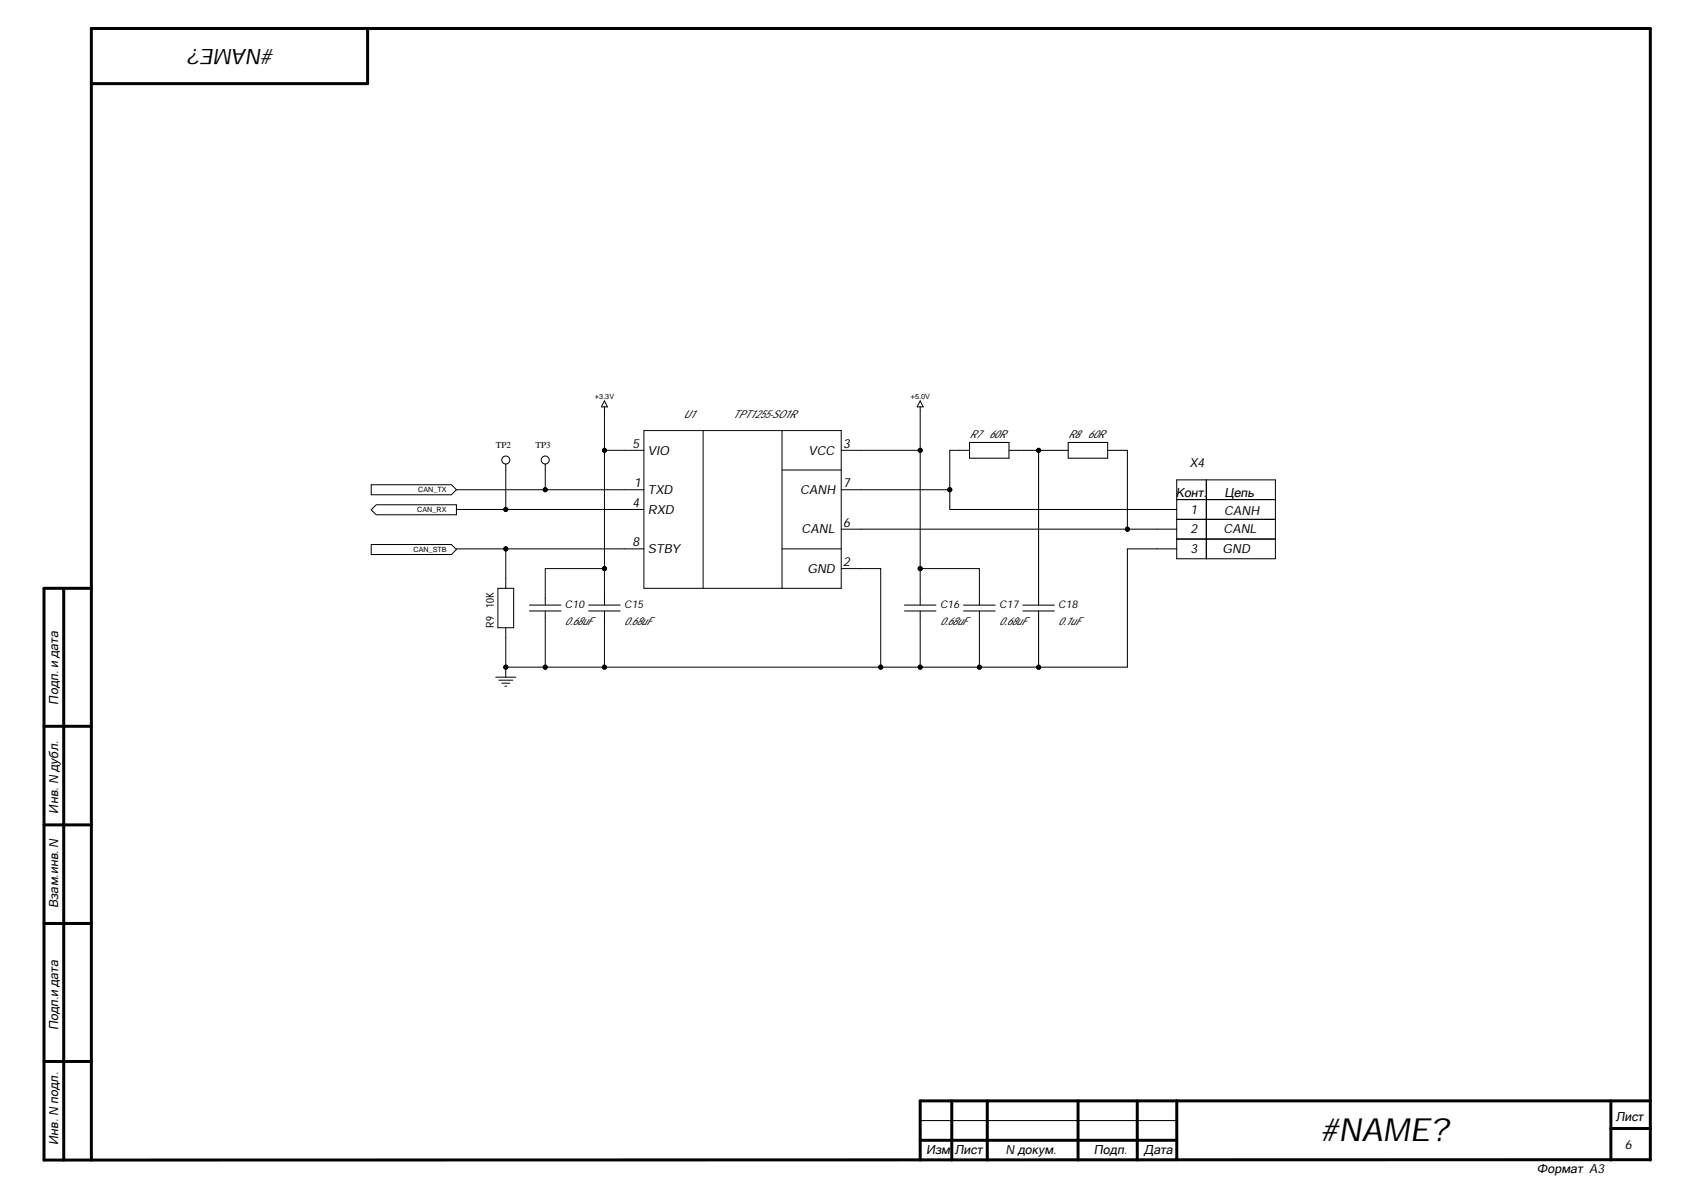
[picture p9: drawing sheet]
<svg xmlns="http://www.w3.org/2000/svg" width="297mm" height="210mm" viewBox="0 0 297 210" stroke-linecap="round" stroke-linejoin="round" font-family="sans-serif">
<defs><g id="words">
<text font-size="5.7" x="233" y="201.3">#NAME?</text>
<text font-size="3.8" x="48.3" y="8.6" transform="rotate(-180 48.3 8.6)">#NAME?</text>
<g font-size="2.2">
<text x="111.6" y="79">5</text>
<text x="114.3" y="80.2">VIO</text>
<text x="142.6" y="80.2">VCC</text>
<text x="148.7" y="79">3</text>
<text x="209.8" y="82.4">X4</text>
<text x="111.6" y="89.4">4</text>
<text x="111.9" y="85.9">1</text>
<text x="114.3" y="87.2">TXD</text>
<text x="141.2" y="87.2">CANH</text>
<text x="148.7" y="85.9">7</text>
<text x="207.4" y="87.6">Конт.</text>
<text x="216" y="87.6">Цепь</text>
<text x="114.3" y="90.6">RXD</text>
<text x="141.4" y="94.1">CANL</text>
<text x="148.7" y="92.9">6</text>
<text x="210" y="90.6">1</text>
<text x="210" y="94.1">2</text>
<text x="215.8" y="94.1">CANL</text>
<text x="215.9" y="90.8">CANH</text>
<text x="111.6" y="96.3">8</text>
<text x="114.3" y="97.6">STBY</text>
<text x="142.4" y="101.1">GND</text>
<text x="148.7" y="99.8">2</text>
<text x="210" y="97.6">3</text>
<text x="215.6" y="97.6">GND</text>
<text x="10.3" y="124.3" transform="rotate(-90 10.3 124.3)">Подп. и дата</text>
<text x="10.3" y="143.5" transform="rotate(-90 10.3 143.5)">Инв. N дубл.</text>
<text x="10.3" y="160.2" transform="rotate(-90 10.3 160.2)">Взам.инв. N</text>
<text x="10.3" y="181.7" transform="rotate(-90 10.3 181.7)">Подп.и дата</text>
<text x="285" y="197.7">Лист</text>
<text x="10.3" y="201.9" transform="rotate(-90 10.3 201.9)">Инв. N подл.</text>
<text x="163.4" y="203.6">Изм.</text>
<text x="168.4" y="203.6">Лист</text>
<text x="177.4" y="203.6">N докум.</text>
<text x="193" y="203.6">Подп.</text>
<text x="201.8" y="203.6">Дата</text>
<text x="286.6" y="202.6">6</text>
<text x="271.1" y="206.9">Формат A3</text>
</g>
<g font-size="1.9">
<text x="120.6" y="73.8">U1</text>
<text x="129.3" y="73.8">TPT1255-SO1R</text>
<text x="171" y="77.3">R7</text>
<text x="174.5" y="77.3">60R</text>
<text x="188.4" y="77.3">R8</text>
<text x="191.9" y="77.3">60R</text>
<text x="87.1" y="107.2" transform="rotate(-90 87.1 107.2)">10K</text>
<text x="99.7" y="107.2">C10</text>
<text x="110.1" y="107.2">C15</text>
<text x="165.8" y="107.2">C16</text>
<text x="176.3" y="107.2">C17</text>
<text x="186.7" y="107.2">C18</text>
<text x="87.1" y="110.7" transform="rotate(-90 87.1 110.7)">R9</text>
<text x="99.7" y="110.3">0.68uF</text>
<text x="110.1" y="110.3">0.68uF</text>
<text x="165.8" y="110.3">0.68uF</text>
<text x="176.3" y="110.3">0.68uF</text>
<text x="186.7" y="110.3">0.1uF</text>
</g>
<g font-size="1.6">
<text x="87.5" y="79.1">TP2</text>
<text x="94.5" y="79.1">TP3</text>
</g>
<g font-size="1.3">
<text x="104.9" y="70.4">+3.3V</text>
<text x="160.7" y="70.4">+5.0V</text>
<text x="73.8" y="86.8">CAN_TX</text>
<text x="73.6" y="90.3">CAN_RX</text>
<text x="73" y="97.4">CAN_STB</text>
</g>
</g></defs>
<g fill="none" stroke="#000" stroke-width=".53">
<path d="M64.8 5v9.8h-48.7M11.2 103.8v100.8M16.1 103.8h-8.3v100.8h283.3M7.8 128.1h8.3M7.8 145.5h8.3M7.8 162.9h8.3M7.8 187.2h8.3M167.9 194.2v10.4M174.1 194.2v10.4M190.2 194.2v10.4M200.6 194.2v10.4M207.6 194.1v10.5"/>
<path d="M284.1 194.2v10.4M284.1 199.1h7M291.1 194.2h-128.8v10.4M16.1 204.6v-199.6h275v199.6M162.3 201.1h45.3"/>
</g>
<g fill="none" stroke="#000" stroke-width=".18">
<path d="M106.6 70.7l.5 1.1h-1zM106.6 71.8v.7M110.1 79.4h3.5M113.6 76h34.8v27.8h-34.8zM124 76v27.8M137.9 76v27.8M148.4 79.4h3.5M110.1 89.9h3.5M110.1 86.4h3.5M110.1 96.8h3.5M137.9 96.8h10.5M137.9 82.9h10.5"/>
<path d="M148.4 86.4h3.5M148.4 93.3h3.5M87.4 119.4h3.6M87.8 103.8h2.8v6.9h-2.8zM88 120h2.5M89.2 102v1.8M89.2 110.7v1.8M89.2 117.7v1.7M93.4 106.7h5.6M93.4 107.8h5.6M96.2 105.5v1.2M96.2 107.8v1.2"/>
<path d="M103.8 106.7h5.6M103.8 107.8h5.6M106.6 105.5v1.2M106.6 107.8v1.2M148.4 100.3h3.5M88.5 120.5h1.4M89 121h.4M162.3 197.7h45.3"/>
<circle cx="89.2" cy="117.7" r=".35"/>
</g>
<circle cx="89.2" cy="117.7" r=".35" fill="#000"/>
<path d="M65.5 96h14.1l.9 .9-.9 .9h-14.1z" fill-rule="evenodd" fill="#fff"/>
<path d="M65.5 96h14.1l.9 .9-.9 .9h-14.1z" fill="none" stroke="#000" stroke-width=".18"/>
<path d="M65.5 89.9l.9-.9h14.1v1.8h-14.1z" fill-rule="evenodd" fill="#fff"/>
<path d="M65.5 89.9l.9-.9h14.1v1.8h-14.1z" fill="none" stroke="#000" stroke-width=".18"/>
<path d="M65.5 85.5h14.1l.9 .9-.9 .9h-14.1z" fill-rule="evenodd" fill="#fff"/>
<g fill="none" stroke="#000" stroke-width=".18">
<path d="M106.6 72.5v6.9M110.1 79.4h-3.5v20.9M151.9 79.4h10.4v20.9M162.3 71.8v7.6M162.3 70.7l.5 1.1h-1zM171 79.4h-3.5v7h-15.6M171 78h7v2.8h-7zM178 79.4h10.4M183.2 79.4v27.3M188.4 78h7v2.8h-7zM195.4 79.4h3.5v13.9h-47M65.5 85.5h14.1l.9 .9-.9 .9h-14.1z"/>
<path d="M80.5 96.8h29.6M80.5 86.4h29.6M89.2 81.8v8.1M89.2 96.8v5.2M96.2 81.8v4.6M110.1 89.9h-29.6M167.5 86.4v3.5h40.1M198.9 93.3h8.7M207.6 96.8h-8.7v20.9h-43.5M207.6 88.1h17.4M207.6 91.6h17.4M207.6 84.6h17.4v14h-17.4z"/>
<path d="M207.6 95.1h17.4M212.8 84.6v14M96.2 109v8.7M106.6 100.3h-10.4v5.2M106.6 100.3v5.2M106.6 109v8.7M151.9 100.3h3.4v17.4h-66.1v-5.2M159.5 106.7h5.6M159.5 107.8h5.6M162.3 106.7v-6.4h10.5v6.4M162.3 107.8v9.9M170 106.7h5.5"/>
<path d="M170 107.8h5.5M172.8 107.8v9.9M180.4 106.7h5.6M180.4 107.8h5.6M183.2 107.8v9.9"/>
<circle cx="106.6" cy="79.4" r=".35"/>
<circle cx="162.3" cy="79.4" r=".35"/>
<circle cx="183.2" cy="79.4" r=".35"/>
<circle cx="89.2" cy="81.1" r=".71"/>
<circle cx="89.2" cy="89.9" r=".35"/>
<circle cx="89.2" cy="96.8" r=".35"/>
<circle cx="96.2" cy="81.1" r=".71"/>
<circle cx="96.2" cy="86.4" r=".35"/>
<circle cx="167.5" cy="86.4" r=".35"/>
<circle cx="198.9" cy="93.3" r=".35"/>
<circle cx="89.2" cy="117.7" r=".35"/>
<circle cx="96.2" cy="117.7" r=".35"/>
<circle cx="106.6" cy="117.7" r=".35"/>
<circle cx="106.6" cy="100.3" r=".35"/>
<circle cx="155.3" cy="117.7" r=".35"/>
<circle cx="162.3" cy="117.7" r=".35"/>
<circle cx="162.3" cy="100.3" r=".35"/>
<circle cx="172.8" cy="117.7" r=".35"/>
<circle cx="183.2" cy="117.7" r=".35"/>
</g>
<g fill="#000">
<circle cx="106.6" cy="79.4" r=".35"/>
<circle cx="162.3" cy="79.4" r=".35"/>
<circle cx="183.2" cy="79.4" r=".35"/>
<circle cx="89.2" cy="89.9" r=".35"/>
<circle cx="89.2" cy="96.8" r=".35"/>
<circle cx="96.2" cy="86.4" r=".35"/>
<circle cx="167.5" cy="86.4" r=".35"/>
<circle cx="198.9" cy="93.3" r=".35"/>
<circle cx="89.2" cy="117.7" r=".35"/>
<circle cx="96.2" cy="117.7" r=".35"/>
<circle cx="106.6" cy="117.7" r=".35"/>
<circle cx="106.6" cy="100.3" r=".35"/>
<circle cx="155.3" cy="117.7" r=".35"/>
<circle cx="162.3" cy="117.7" r=".35"/>
<circle cx="162.3" cy="100.3" r=".35"/>
<circle cx="172.8" cy="117.7" r=".35"/>
<circle cx="183.2" cy="117.7" r=".35"/>
</g>
<use href="#words"/>
</svg>
